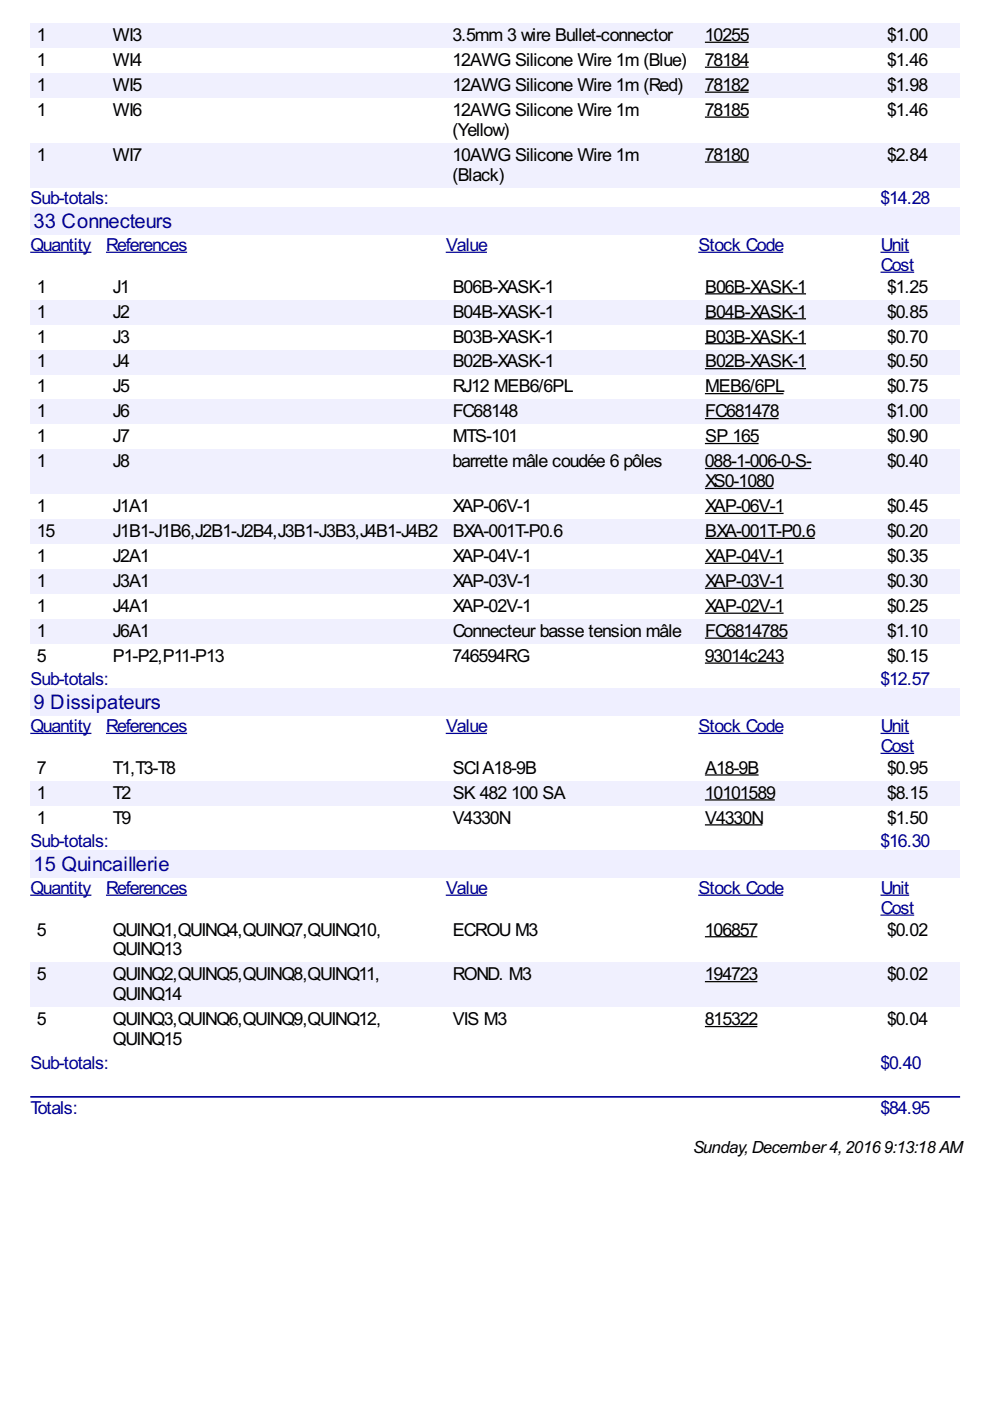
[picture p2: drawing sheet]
<svg xmlns="http://www.w3.org/2000/svg" width="210mm" height="297mm" viewBox="0 0 210 297" stroke-linecap="round" stroke-linejoin="round" font-family="sans-serif">
<defs><g id="words">
<g font-size="4.8" fill="#009">
<text x="7.1" y="48.4">33 Connecteurs</text>
<text x="7.1" y="150.4">9 Dissipateurs</text>
<text x="7.1" y="184.7">15 Quincaillerie</text>
</g>
<g font-size="4.2">
<text x="7.8" y="8.7">1</text>
<text x="23.9" y="8.7">WI3</text>
<text x="95.9" y="8.7">3.5mm 3 wire Bullet-connector</text>
<text x="149.5" y="8.7">10255</text>
<text x="188.1" y="8.7">$1.00</text>
<text x="7.8" y="14">1</text>
<text x="23.9" y="14">WI4</text>
<text x="95.9" y="14">12AWG Silicone Wire 1m (Blue)</text>
<text x="149.5" y="14">78184</text>
<text x="188.1" y="14">$1.46</text>
<text x="7.8" y="19.3">1</text>
<text x="23.9" y="19.3">WI5</text>
<text x="95.9" y="19.3">12AWG Silicone Wire 1m (Red)</text>
<text x="149.5" y="19.3">78182</text>
<text x="188.1" y="19.3">$1.98</text>
<text x="7.8" y="24.6">1</text>
<text x="23.9" y="24.6">WI6</text>
<text x="95.9" y="24.6">12AWG Silicone Wire 1m</text>
<text x="95.9" y="28.8">(Yellow)</text>
<text x="149.5" y="24.6">78185</text>
<text x="188.1" y="24.6">$1.46</text>
<text x="7.8" y="34.1">1</text>
<text x="23.9" y="34.1">WI7</text>
<text x="95.9" y="34.1">10AWG Silicone Wire 1m</text>
<text x="149.5" y="34.1">78180</text>
<text x="188.1" y="34.1">$2.84</text>
<text x="95.9" y="38.3">(Black)</text>
<text x="7.8" y="62">1</text>
<text x="23.9" y="62">J1</text>
<text x="96" y="62">B06B-XASK-1</text>
<text x="149.5" y="62">B06B-XASK-1</text>
<text x="188.1" y="62">$1.25</text>
<text x="7.8" y="67.3">1</text>
<text x="23.9" y="67.3">J2</text>
<text x="96" y="67.3">B04B-XASK-1</text>
<text x="149.5" y="67.3">B04B-XASK-1</text>
<text x="188.1" y="67.3">$0.85</text>
<text x="7.8" y="72.6">1</text>
<text x="7.8" y="77.9">1</text>
<text x="23.9" y="72.6">J3</text>
<text x="23.9" y="77.9">J4</text>
<text x="96" y="72.6">B03B-XASK-1</text>
<text x="96" y="77.9">B02B-XASK-1</text>
<text x="149.5" y="72.6">B03B-XASK-1</text>
<text x="149.5" y="77.9">B02B-XASK-1</text>
<text x="188.1" y="72.6">$0.70</text>
<text x="188.1" y="77.9">$0.50</text>
<text x="7.8" y="83.2">1</text>
<text x="23.9" y="83.2">J5</text>
<text x="96" y="83.2">RJ12 MEB6/6PL</text>
<text x="149.5" y="83.2">MEB6/6PL</text>
<text x="188.1" y="83.2">$0.75</text>
<text x="7.8" y="88.5">1</text>
<text x="23.9" y="88.5">J6</text>
<text x="96" y="88.5">FC68148</text>
<text x="149.5" y="88.5">FC681478</text>
<text x="188.1" y="88.5">$1.00</text>
<text x="7.8" y="93.8">1</text>
<text x="23.9" y="93.8">J7</text>
<text x="96" y="93.8">MTS-101</text>
<text x="149.5" y="93.8">SP 165</text>
<text x="188.1" y="93.8">$0.90</text>
<text x="7.8" y="99.1">1</text>
<text x="23.9" y="99.1">J8</text>
<text x="95.9" y="99.1">barrette mâle coudée 6 pôles</text>
<text x="149.5" y="99.1">088-1-006-0-S-</text>
<text x="188.1" y="99.1">$0.40</text>
<text x="149.5" y="103.3">XS0-1080</text>
<text x="7.8" y="108.6">1</text>
<text x="7.8" y="113.9">15</text>
<text x="23.9" y="108.6">J1A1</text>
<text x="23.9" y="113.9">J1B1-J1B6,J2B1-J2B4,J3B1-J3B3,J4B1-J4B2</text>
<text x="96" y="108.6">XAP-06V-1</text>
<text x="96" y="113.9">BXA-001T-P0.6</text>
<text x="149.5" y="108.6">XAP-06V-1</text>
<text x="149.5" y="113.9">BXA-001T-P0.6</text>
<text x="188.1" y="108.6">$0.45</text>
<text x="188.1" y="113.9">$0.20</text>
<text x="7.8" y="119.2">1</text>
<text x="23.9" y="119.2">J2A1</text>
<text x="96" y="119.2">XAP-04V-1</text>
<text x="149.5" y="119.2">XAP-04V-1</text>
<text x="188.1" y="119.2">$0.35</text>
<text x="7.8" y="124.5">1</text>
<text x="23.9" y="124.5">J3A1</text>
<text x="96" y="124.5">XAP-03V-1</text>
<text x="149.5" y="124.5">XAP-03V-1</text>
<text x="188.1" y="124.5">$0.30</text>
<text x="7.8" y="129.7">1</text>
<text x="23.9" y="129.7">J4A1</text>
<text x="96" y="129.7">XAP-02V-1</text>
<text x="149.5" y="129.7">XAP-02V-1</text>
<text x="188.1" y="129.7">$0.25</text>
<text x="7.8" y="135">1</text>
<text x="23.9" y="135">J6A1</text>
<text x="96" y="135">Connecteur basse tension mâle</text>
<text x="149.5" y="135">FC6814785</text>
<text x="188.1" y="135">$1.10</text>
<text x="7.8" y="140.3">5</text>
<text x="23.9" y="140.3">P1-P2,P11-P13</text>
<text x="95.9" y="140.3">746594RG</text>
<text x="149.5" y="140.3">93014c243</text>
<text x="188.1" y="140.3">$0.15</text>
<text x="7.8" y="164">7</text>
<text x="23.9" y="164">T1,T3-T8</text>
<text x="96" y="164">SCIA18-9B</text>
<text x="149.5" y="164">A18-9B</text>
<text x="188.1" y="164">$0.95</text>
<text x="7.8" y="169.3">1</text>
<text x="23.9" y="169.3">T2</text>
<text x="96" y="169.3">SK 482</text>
<text x="108.4" y="169.3">100 SA</text>
<text x="149.5" y="169.3">10101589</text>
<text x="188.1" y="169.3">$8.15</text>
<text x="7.8" y="174.6">1</text>
<text x="23.9" y="174.6">T9</text>
<text x="96" y="174.6">V4330N</text>
<text x="149.5" y="174.6">V4330N</text>
<text x="188.1" y="174.6">$1.50</text>
<text x="7.8" y="198.3">5</text>
<text x="23.9" y="198.3">QUINQ1,QUINQ4,QUINQ7,QUINQ10,</text>
<text x="23.9" y="202.6">QUINQ13</text>
<text x="96" y="198.3">ECROU M3</text>
<text x="149.5" y="198.3">106857</text>
<text x="188.1" y="198.3">$0.02</text>
<text x="7.8" y="207.9">5</text>
<text x="23.9" y="207.9">QUINQ2,QUINQ5,QUINQ8,QUINQ11,</text>
<text x="96" y="207.9">ROND. M3</text>
<text x="149.5" y="207.9">194723</text>
<text x="188.1" y="207.9">$0.02</text>
<text x="23.9" y="212.1">QUINQ14</text>
<text x="7.8" y="217.4">5</text>
<text x="23.9" y="217.4">QUINQ3,QUINQ6,QUINQ9,QUINQ12,</text>
<text x="23.9" y="221.6">QUINQ15</text>
<text x="96" y="217.4">VIS M3</text>
<text x="149.5" y="217.4">815322</text>
<text x="188.1" y="217.4">$0.04</text>
</g>
<g font-size="4.2" fill="#009">
<text x="6.5" y="43.3">Sub-totals:</text>
<text x="186.7" y="43.3">$14.28</text>
<text x="6.5" y="53.2">Quantity</text>
<text x="22.5" y="53.2">References</text>
<text x="94.6" y="53.2">Value</text>
<text x="148.1" y="53.2">Stock Code</text>
<text x="186.7" y="53.2">Unit</text>
<text x="186.7" y="57.5">Cost</text>
<text x="6.5" y="145.3">Sub-totals:</text>
<text x="186.7" y="145.3">$12.57</text>
<text x="6.5" y="155.2">Quantity</text>
<text x="22.5" y="155.2">References</text>
<text x="94.6" y="155.2">Value</text>
<text x="148.1" y="155.2">Stock Code</text>
<text x="186.7" y="155.2">Unit</text>
<text x="186.7" y="159.5">Cost</text>
<text x="6.5" y="179.6">Sub-totals:</text>
<text x="186.7" y="179.6">$16.30</text>
<text x="6.5" y="189.5">Quantity</text>
<text x="22.5" y="189.5">References</text>
<text x="94.6" y="189.5">Value</text>
<text x="148.1" y="189.5">Stock Code</text>
<text x="186.7" y="189.5">Unit</text>
<text x="186.7" y="193.8">Cost</text>
<text x="6.5" y="226.6">Sub-totals:</text>
<text x="186.7" y="226.6">$0.40</text>
<text x="6.5" y="236.2">Totals:</text>
<text x="186.7" y="236.2">$84.95</text>
</g>
<text font-size="4" x="147" y="244.4">Sunday,December4,20169:13:18 AM</text>
</g></defs>
<g fill="#f0f0fe">
<path d="M6.4 4.9h16.1v5.3h-16.1z"/>
<path d="M7.7 5h1.8v4.3h-1.8z"/>
<path d="M22.5 4.9h72v5.3h-72z"/>
<path d="M23.8 5h6.1v4.3h-6.1z"/>
<path d="M94.5 4.9h53.6v5.3h-53.6z"/>
<path d="M95.8 5h46.6v4.3h-46.6z"/>
<path d="M148.1 4.9h38.6v5.3h-38.6z"/>
<path d="M149.3 5h9.2v4.3h-9.2z"/>
</g>
<path d="M149.5 9h9.2" fill="none" stroke="#000" stroke-width=".26"/>
<g fill="#f0f0fe">
<path d="M186.7 4.9h16.9v5.3h-16.9z"/>
<path d="M187.9 5h8.5v4.3h-8.5z"/>
</g>
<path d="M149.5 14.3h9.2" fill="none" stroke="#000" stroke-width=".26"/>
<g fill="#f0f0fe">
<path d="M6.4 15.5h16.1v5.3h-16.1z"/>
<path d="M7.7 15.6h1.8v4.2h-1.8z"/>
<path d="M22.5 15.5h72v5.3h-72z"/>
<path d="M23.8 15.6h6.1v4.2h-6.1z"/>
<path d="M94.5 15.5h53.6v5.3h-53.6z"/>
<path d="M95.8 15.6h48.7v4.2h-48.7z"/>
<path d="M148.1 15.5h38.6v5.3h-38.6z"/>
<path d="M149.3 15.6h9.2v4.2h-9.2z"/>
</g>
<path d="M149.5 19.5h9.2" fill="none" stroke="#000" stroke-width=".26"/>
<g fill="#f0f0fe">
<path d="M186.7 15.5h16.9v5.3h-16.9z"/>
<path d="M187.9 15.6h8.5v4.2h-8.5z"/>
</g>
<path d="M149.5 24.8h9.2" fill="none" stroke="#000" stroke-width=".26"/>
<g fill="#f0f0fe">
<path d="M6.4 30.3h16.1v9.5h-16.1z"/>
<path d="M7.7 30.4h1.8v4.2h-1.8z"/>
<path d="M22.5 30.3h72v9.5h-72z"/>
<path d="M23.8 30.4h6.1v4.2h-6.1z"/>
<path d="M94.5 30.3h53.6v9.5h-53.6z"/>
<path d="M95.8 30.4h39.4v4.2h-39.4z"/>
<path d="M95.8 34.6h10.9v4.3h-10.9z"/>
<path d="M148.1 30.3h38.6v9.5h-38.6z"/>
<path d="M149.3 30.4h9.2v4.2h-9.2z"/>
</g>
<path d="M149.5 34.4h9.2" fill="none" stroke="#000" stroke-width=".26"/>
<g fill="#f0f0fe">
<path d="M186.7 30.3h16.9v9.5h-16.9z"/>
<path d="M187.9 30.4h8.5v4.2h-8.5z"/>
</g>
<g fill="#efefff">
<path d="M6.4 44.1h197.2v5.7h-197.2z"/>
<path d="M6.9 44.2h29.4v4.7h-29.4z"/>
</g>
<path d="M6.4 53.5h13M22.5 53.5h17.2M94.5 53.5h8.7M148 53.5h18M186.7 53.5h6.1M186.7 57.7h7.1" fill="none" stroke="#009" stroke-width=".26"/>
<path d="M149.5 62.3h21.4" fill="none" stroke="#000" stroke-width=".26"/>
<g fill="#f0f0fe">
<path d="M6.4 63.5h16.1v5.3h-16.1z"/>
<path d="M7.7 63.7h1.8v4.3h-1.8z"/>
<path d="M22.5 63.5h72v5.3h-72z"/>
<path d="M23.8 63.7h3.5v4.3h-3.5z"/>
<path d="M94.5 63.5h53.6v5.3h-53.6z"/>
<path d="M95.8 63.7h21.5v4.3h-21.5z"/>
<path d="M148.1 63.5h38.6v5.3h-38.6z"/>
<path d="M149.3 63.7h21.4v4.3h-21.4z"/>
</g>
<path d="M149.5 67.6h21.4" fill="none" stroke="#000" stroke-width=".26"/>
<g fill="#f0f0fe">
<path d="M186.7 63.5h16.9v5.3h-16.9z"/>
<path d="M187.9 63.7h8.5v4.3h-8.5z"/>
</g>
<path d="M149.5 72.9h21.4" fill="none" stroke="#000" stroke-width=".26"/>
<g fill="#f0f0fe">
<path d="M6.4 74.1h16.1v5.3h-16.1z"/>
<path d="M7.7 74.3h1.8v4.3h-1.8z"/>
<path d="M22.5 74.1h72v5.3h-72z"/>
<path d="M23.8 74.3h3.5v4.3h-3.5z"/>
<path d="M94.5 74.1h53.6v5.3h-53.6z"/>
<path d="M95.8 74.3h21.5v4.3h-21.5z"/>
<path d="M148.1 74.1h38.6v5.3h-38.6z"/>
<path d="M149.3 74.3h21.4v4.3h-21.4z"/>
</g>
<path d="M149.5 78.2h21.4" fill="none" stroke="#000" stroke-width=".26"/>
<g fill="#f0f0fe">
<path d="M186.7 74.1h16.9v5.3h-16.9z"/>
<path d="M187.9 74.3h8.5v4.3h-8.5z"/>
</g>
<path d="M149.5 83.5h16.6" fill="none" stroke="#000" stroke-width=".26"/>
<g fill="#f0f0fe">
<path d="M6.4 84.7h16.1v5.3h-16.1z"/>
<path d="M7.7 84.9h1.8v4.2h-1.8z"/>
<path d="M22.5 84.7h72v5.3h-72z"/>
<path d="M23.8 84.9h3.5v4.2h-3.5z"/>
<path d="M94.5 84.7h53.6v5.3h-53.6z"/>
<path d="M95.8 84.9h13.8v4.2h-13.8z"/>
<path d="M148.1 84.7h38.6v5.3h-38.6z"/>
<path d="M149.3 84.9h15.6v4.2h-15.6z"/>
</g>
<path d="M149.5 88.8h15.6" fill="none" stroke="#000" stroke-width=".26"/>
<g fill="#f0f0fe">
<path d="M186.7 84.7h16.9v5.3h-16.9z"/>
<path d="M187.9 84.9h8.5v4.2h-8.5z"/>
</g>
<path d="M149.5 94h11.3" fill="none" stroke="#000" stroke-width=".26"/>
<g fill="#f0f0fe">
<path d="M6.4 95.3h16.1v9.5h-16.1z"/>
<path d="M7.7 95.5h1.8v4.2h-1.8z"/>
<path d="M22.5 95.3h72v9.5h-72z"/>
<path d="M23.8 95.5h3.5v4.2h-3.5z"/>
<path d="M94.5 95.3h53.6v9.5h-53.6z"/>
<path d="M95.8 95.5h44.5v4.2h-44.5z"/>
<path d="M148.1 95.3h38.6v9.5h-38.6z"/>
<path d="M149.3 95.5h22.5v4.2h-22.5z"/>
</g>
<path d="M149.5 99.3h22.5" fill="none" stroke="#000" stroke-width=".26"/>
<path d="M149.3 99.7h14.5v4.2h-14.5z" fill="#f0f0fe"/>
<path d="M149.5 103.6h14.5" fill="none" stroke="#000" stroke-width=".26"/>
<g fill="#f0f0fe">
<path d="M186.7 95.3h16.9v9.5h-16.9z"/>
<path d="M187.9 95.5h8.5v4.2h-8.5z"/>
</g>
<path d="M149.5 108.9h16.6" fill="none" stroke="#000" stroke-width=".26"/>
<g fill="#f0f0fe">
<path d="M6.4 110.1h16.1v5.3h-16.1z"/>
<path d="M7.7 110.3h3.7v4.2h-3.7z"/>
<path d="M22.5 110.1h72v5.3h-72z"/>
<path d="M23.8 110.3h68.8v4.2h-68.8z"/>
<path d="M94.5 110.1h53.6v5.3h-53.6z"/>
<path d="M95.8 110.3h23.3v4.2h-23.3z"/>
<path d="M148.1 110.1h38.6v5.3h-38.6z"/>
<path d="M149.3 110.3h23.3v4.2h-23.3z"/>
</g>
<path d="M149.5 114.1h23.3" fill="none" stroke="#000" stroke-width=".26"/>
<g fill="#f0f0fe">
<path d="M186.7 110.1h16.9v5.3h-16.9z"/>
<path d="M187.9 110.3h8.5v4.2h-8.5z"/>
</g>
<path d="M149.5 119.4h16.6" fill="none" stroke="#000" stroke-width=".26"/>
<g fill="#f0f0fe">
<path d="M6.4 120.7h16.1v5.3h-16.1z"/>
<path d="M7.7 120.9h1.8v4.2h-1.8z"/>
<path d="M22.5 120.7h72v5.3h-72z"/>
<path d="M23.8 120.9h7.7v4.2h-7.7z"/>
<path d="M94.5 120.7h53.6v5.3h-53.6z"/>
<path d="M95.8 120.9h16.7v4.2h-16.7z"/>
<path d="M148.1 120.7h38.6v5.3h-38.6z"/>
<path d="M149.3 120.9h16.7v4.2h-16.7z"/>
</g>
<path d="M149.5 124.7h16.6" fill="none" stroke="#000" stroke-width=".26"/>
<g fill="#f0f0fe">
<path d="M186.7 120.7h16.9v5.3h-16.9z"/>
<path d="M187.9 120.9h8.5v4.2h-8.5z"/>
</g>
<path d="M149.5 130h16.6" fill="none" stroke="#000" stroke-width=".26"/>
<g fill="#f0f0fe">
<path d="M6.4 131.3h16.1v5.2h-16.1z"/>
<path d="M7.7 131.5h1.8v4.2h-1.8z"/>
<path d="M22.5 131.3h72v5.2h-72z"/>
<path d="M23.8 131.5h7.7v4.2h-7.7z"/>
<path d="M94.5 131.3h53.6v5.2h-53.6z"/>
<path d="M95.8 131.5h48.4v4.2h-48.4z"/>
<path d="M148.1 131.3h38.6v5.2h-38.6z"/>
<path d="M149.3 131.5h17.4v4.2h-17.4z"/>
</g>
<path d="M149.5 135.3h17.4" fill="none" stroke="#000" stroke-width=".26"/>
<g fill="#f0f0fe">
<path d="M186.7 131.3h16.9v5.2h-16.9z"/>
<path d="M187.9 131.5h8.5v4.2h-8.5z"/>
</g>
<path d="M149.5 140.6h16.6" fill="none" stroke="#000" stroke-width=".26"/>
<g fill="#efefff">
<path d="M6.4 146.1h197.2v5.7h-197.2z"/>
<path d="M6.9 146.3h27v4.7h-27z"/>
</g>
<path d="M6.4 155.5h13M22.5 155.5h17.2M94.5 155.5h8.7M148 155.5h18M186.7 155.5h6.1M186.7 159.7h7.1" fill="none" stroke="#009" stroke-width=".26"/>
<path d="M149.5 164.3h11.3" fill="none" stroke="#000" stroke-width=".26"/>
<g fill="#f0f0fe">
<path d="M6.4 165.5h16.1v5.3h-16.1z"/>
<path d="M7.7 165.8h1.8v4.3h-1.8z"/>
<path d="M22.5 165.5h72v5.3h-72z"/>
<path d="M23.8 165.8h3.7v4.3h-3.7z"/>
<path d="M94.5 165.5h53.6v5.3h-53.6z"/>
<path d="M95.8 165.8h23.8v4.3h-23.8z"/>
<path d="M148.1 165.5h38.6v5.3h-38.6z"/>
<path d="M149.3 165.8h14.8v4.3h-14.8z"/>
</g>
<path d="M149.5 169.6h14.8" fill="none" stroke="#000" stroke-width=".26"/>
<g fill="#f0f0fe">
<path d="M186.7 165.5h16.9v5.3h-16.9z"/>
<path d="M187.9 165.8h8.5v4.3h-8.5z"/>
</g>
<path d="M149.5 174.9h12.1" fill="none" stroke="#000" stroke-width=".26"/>
<g fill="#efefff">
<path d="M6.4 180.4h197.2v5.7h-197.2z"/>
<path d="M6.9 180.7h28.8v4.7h-28.8z"/>
</g>
<path d="M6.4 189.8h13M22.5 189.8h17.2M94.5 189.8h8.7M148 189.8h18M186.7 189.8h6.1M186.7 194h7.1" fill="none" stroke="#009" stroke-width=".26"/>
<path d="M149.5 198.6h11.1" fill="none" stroke="#000" stroke-width=".26"/>
<g fill="#f0f0fe">
<path d="M6.4 204.1h16.1v9.5h-16.1z"/>
<path d="M7.7 204.2h1.8v4.2h-1.8z"/>
<path d="M22.5 204.1h72v9.5h-72z"/>
<path d="M23.8 204.2h56.7v4.2h-56.7z"/>
<path d="M23.8 208.4h14.6v4.3h-14.6z"/>
<path d="M94.5 204.1h53.6v9.5h-53.6z"/>
<path d="M95.8 204.2h16.7v4.2h-16.7z"/>
<path d="M148.1 204.1h38.6v9.5h-38.6z"/>
<path d="M149.3 204.2h11.1v4.2h-11.1z"/>
</g>
<path d="M149.5 208.1h11.1" fill="none" stroke="#000" stroke-width=".26"/>
<g fill="#f0f0fe">
<path d="M186.7 204.1h16.9v9.5h-16.9z"/>
<path d="M187.9 204.2h8.5v4.2h-8.5z"/>
</g>
<path d="M149.5 217.7h11.1" fill="none" stroke="#000" stroke-width=".26"/>
<path d="M6.6 232.6h196.8" fill="none" stroke="#009" stroke-width=".35"/>
<use href="#words"/>
</svg>
